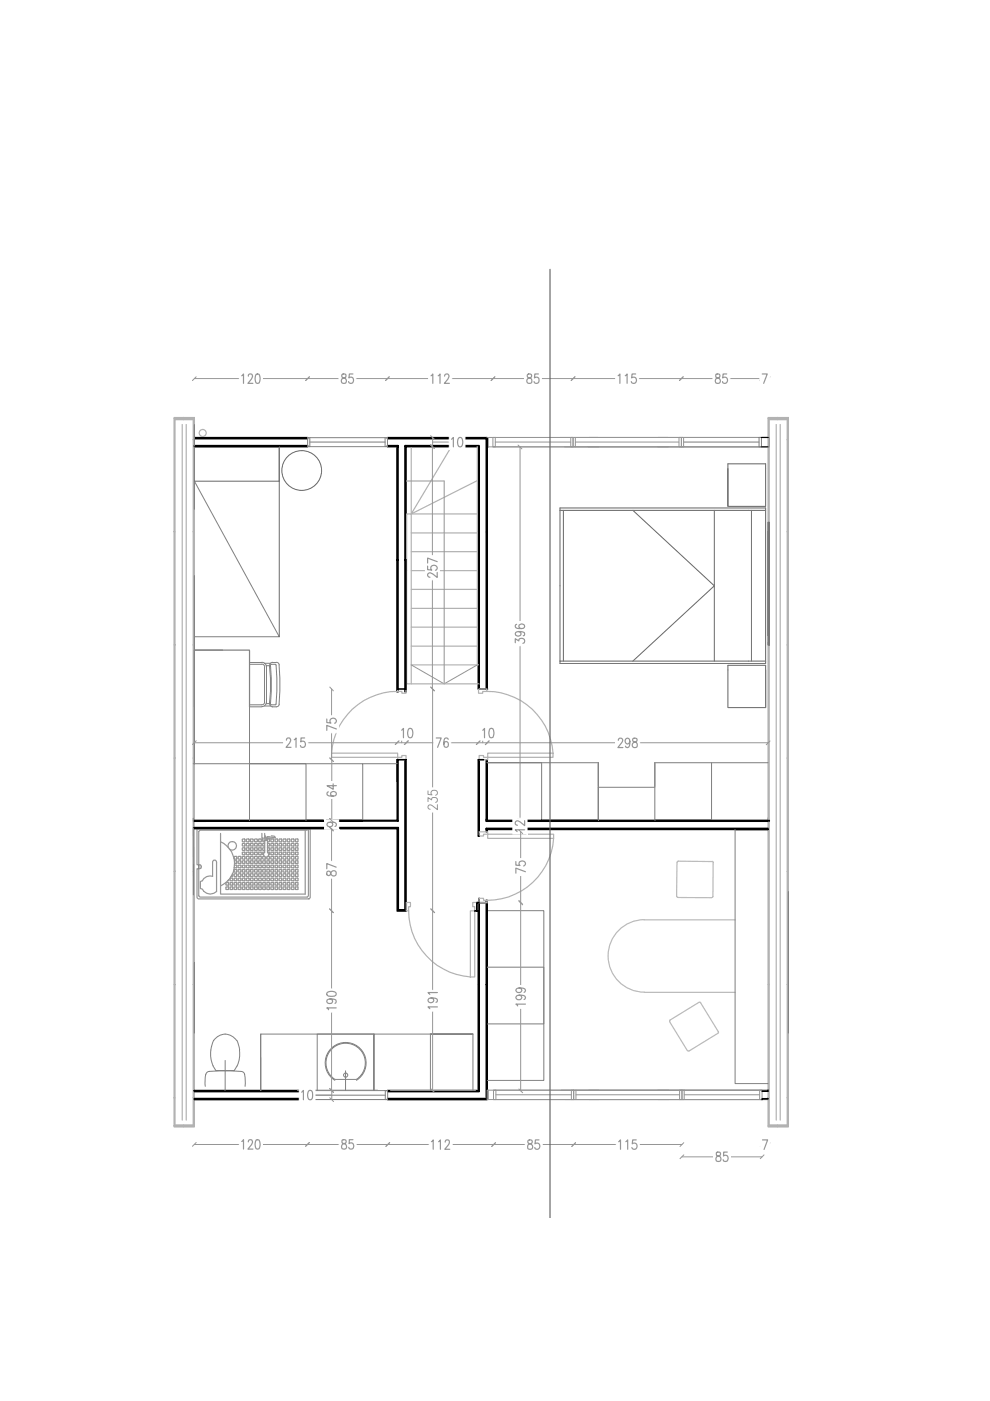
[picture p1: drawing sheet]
<svg xmlns="http://www.w3.org/2000/svg" width="210mm" height="297mm" viewBox="0 0 210 297" stroke-linecap="round" stroke-linejoin="round" font-family="sans-serif">
<!-- layer: A-FURN -->
<g fill="none" stroke="#7f7f7f" stroke-width=".21">
<path d="M41.2 90v18M65.2 92.8h.5v1.9h-.5zM65.7 94.7h15.9M65.7 92.8h15.9M65.7 93.7h15.9M81.6 92.8h.6v1.9h-.6zM144.9 93.7h16M160.9 92.8h.5v1.9h-.5zM41.2 102l18 33h-18M41.2 122v40M52.9 140.8h2.6M52.9 140.5h2.6"/>
<path d="M55.5 149.9h-2.6v11.9M55.5 140.8a.61 .61 0 0 1 .6 .6M55.5 140.4a.99 .99 0 0 1 1 1v7.4a1 1 0 0 1-1 1M56.1 141.4v7.4M56.1 140.6h1.2M56.1 149.7h1.2M56.1 148.8a.61 .61 0 0 1-.6 .6h-2.6M56.5 141.1h.7M56.5 149.2h.7M57.1 141.1l.2 2.7v2.7l-.2 2.7M57.2 149.2v.3l.4 .3a1.58 1.58 0 0 0 1.5-.2l.1-.3M57.5 149.4h.8"/>
<path d="M57.5 140.8h.8M57.5 140.8l-.1 .2a48.9 48.9 0 0 1 0 8.3l.1 .1M57.8 140.5h.8M57.8 140.4l-.5 .2-.1 .5M58.3 140.8l.2 .1a35 35 0 0 1 0 8.5h-.2M58.6 140.4l.5 .3 .1 .3M59.2 141l.1 2.8-.1 5.5M41 161.9h35.9v12M41 173.5v16.2M42.1 176.3v13.6M52.9 173.9v-12h12v12M76.9 161.9h7.3"/>
<path d="M103.3 161.7h23.6v12.2M114.8 161.7v12.2M126.9 166.9h11.9M150.9 161.7h-12.1v12.2M155.9 175.9v53.8h6.9M162.8 161.7h-11.9v12.2M103.3 193.1h12v36h-12M167.2 189v30M41.2 204v15M55.3 219.2v12v-12h24v12M100.3 219.2v12M103.3 205.1h12v12h-12"/>
<path d="M43.6 227.8l-.1 2.5M44.3 227.2a34.3 34.3 0 0 1 7.1 0l.5 .6M44.3 227.2l-.4 .2-.3 .4M45.3 220.6a6.4 6.4 0 0 0 .4 6.3M45.8 226.9h3.9M47.7 224.8v6.4M50.2 220.6a2.84 2.84 0 0 0-4.9 0M50.2 220.6l.6 2M50.8 222.6v1.7a5.4 5.4 0 0 1-1.1 2.6M51.9 227.8l.1 2.5M65.2 231.2v1.9h.5v-1.9h-.5h17M65.2 233.1h17"/>
<path d="M65.7 232.2h16M67.3 231.2v-12h12v12M71 228.8a4.2 4.2 0 0 1-.8-6.2 4.2 4.2 0 0 1 6.2 0 4.2 4.2 0 0 1-.8 6.2M71 228.9h4.6M71 229a4.3 4.3 0 0 1-1-6.5 4.3 4.3 0 0 1 6.6 0 4.3 4.3 0 0 1-1 6.5M73.3 227v4.2M79.3 231.2v-12h21h-9v12M81.7 231.2h.5v1.9h-.5z"/>
<circle cx="73.3" cy="227.9" r=".44"/>
</g>
<!-- layer: A-DETL-MCUT -->
<g fill="none" stroke="#b2b2b2" stroke-width=".25">
<path d="M36.9 88.5h4.3v.2h-4.3zM36.9 88.7h.2v24h-.2zM37.1 88.7h3.9v.3h-3.9zM41 93.2h.2v19.5h-.2zM41 88.7h.2v4.5h-.2zM162.8 88.5h4.4v.2h-4.4zM162.8 88.7h.3v24h-.3zM163.1 88.7h3.8v.3h-3.8zM166.9 93.2h.3v19.5h-.3zM166.9 88.7h.3v4.5h-.3zM36.9 112.7h.2v24h-.2zM41 112.7h.2v24h-.2z"/>
<path d="M166.9 112.7h.3v24h-.3zM36.9 136.7h.2v24h-.2zM41 136.7h.2v24h-.2zM166.9 136.7h.3v24h-.3zM36.9 160.7h.2v24h-.2zM41 174.1v-13.4h.2v13.4M41.2 174.1v10.6h-.2v-9.2M162.8 173.4v35.3h.3v-72.5h-.3v37.9M166.9 160.7h.3v24h-.3zM36.9 184.7h.2v24h-.2zM41 184.7h.2v24h-.2zM166.9 184.7h.3v24h-.3z"/>
<path d="M36.9 208.7h.2v24h-.2zM41 208.7h.2v24h-.2zM162.8 208.7h.3v24h-.3zM166.9 208.7h.3v24h-.3zM36.9 238.7h4.3v.2h-4.3zM36.9 232.7h.2v6h-.2zM37.1 238.5h3.9v.2h-3.9zM41 232.7h.2v6h-.2zM162.8 238.7h4.4v.2h-4.4zM162.8 232.7v6h.3l-.1-6M163.1 238.5h3.8v.2h-3.8zM166.9 232.7h.3v6h-.3z"/>
</g>
<!-- layer: A-ELEV-MBE2 -->
<g fill="none" stroke="#b2b2b2" stroke-width=".25">
<path d="M38.6 90v147.5M39.5 90v147.5M87.2 94.9v14.1h14M95.6 94.9l-8.4 14.1 14-7.1M101.2 94.7v46.3h.2M164.6 90v147.5M165.4 90v147.5M87.2 113h14M87.2 117h14M87.2 121h14M87.2 125h14M87.2 129h14"/>
<path d="M87.2 133h14M87.2 137h14M87.2 145v-36h-1v36h15.4M87.2 141h14"/>
<circle cx="43" cy="91.8" r=".74"/>
</g>
<!-- layer: A-ANNO-NOTE -->
<path d="M65.2 92.8h-24v.2h24M82.2 92.8h21.1v.2h-21.1zM41.2 232.9h24v.2h-24zM82.2 232.9h21.1v.2h-21.1z" fill="none" stroke="#000" stroke-width=".34"/>
<!-- layer: A-SECT-MCUT -->
<g fill="none" stroke="#000" stroke-width=".34">
<path d="M41.2 94.5h24v.2h-24zM84.2 94.7h.2v24h-.2zM84.4 94.5h-2.2v.2h2.2M85.9 94.5h15.7v.2h-15.7M85.9 94.7h.2v24h-.2zM101.4 94.7h.2v18h-.2zM103.1 93h.2v19.7h-.2zM84.2 118.7h.2v28h-.2zM85.9 118.7h.2v28h-.2zM101.4 112.7h.2v33.4h-.2zM103.1 112.7h.2v33.4h-.2zM84.2 146.1h.2"/>
<path d="M85.9 146.1h.2M101.5 146.1h.1M103.2 146.1h.2M101.4 161.1v16.1M101.6 161.1v16.1M103.1 161.1v12.8M103.1 175.9v.5M103.3 161.1v12.8M103.3 175.9v.5M86.1 191.3v.2M101.6 190.5v18.2M103.1 190.9v17.8"/>
<path d="M103.3 190.9v17.8M101.4 208.7h.2v22.5h-.2zM103.1 208.7h.2v24.2h-.2zM41.2 231.2h24v.2h-24zM82.2 231.2h19.4v.2h-19.4z"/>
</g>
<!-- layer: A-DETL-MBND -->
<path d="M103.3 92.8h.2v2h-.2zM103.3 231.1h.2v2h-.2z" fill="none" stroke="#959595" stroke-width=".21"/>
<!-- layer: A-ELEV-IDEN -->
<path d="M86.1 102h8.1v43M87.2 141l7 4 7-4" fill="none" stroke="#959595" stroke-width=".21"/>
<!-- layer: 0 -->
<g fill="none" stroke="#969696" stroke-width=".25">
<path d="M167.2 94.9v18M167.2 121.9v40M41.8 175.9l.2-.2h23.5l.3 .2v14.4l-.3 .3h-23.5l-.2-.3v-6.1h.3v-.9h-.3zM46.8 178.5a5.2 5.2 0 0 1 2.9 4.7 5.2 5.2 0 0 1-2.9 4.6M48.5 179.7a.9 .9 0 0 1 .6-1.3 .9 .9 0 0 1 1 1.2 .9 .9 0 0 1-1.5 .4M51.4 179.8l.4-.1 .1 .5-.4 .1zM51.4 177.9h.5l-.1 .6-.4-.1zM51.4 178.9h.5v.5h-.5zM52.2 179.8h.6v.4l-.5 .1zM52.3 177.9h.5v.5h-.5zM52.3 178.9h.5v.5h-.5zM53.1 177.9h.5v.6l-.5-.1z"/>
<path d="M53.1 178.9h.5v.5h-.5zM53.1 179.8l.5-.1 .1 .5-.6 .1zM54 179.8h.5l.1 .4-.6 .1zM54 178.9h.5v.5h-.5zM54 177.9h.5v.5h-.5zM54.8 179.8l.5-.1 .1 .5-.6 .1zM54.8 177.9h.6l-.1 .6-.5-.1zM55.3 178.8l-.5 .1v.5h.5M55.3 179.4h.1M55.3 178.8l.1 .1M55.4 178.9v.5M55.5 176.7v1h.6v-1"/>
<path d="M55.6 177.7v.4h1v-.4h-.5M55.7 178.1v.3l.4 .1M56.1 179.7l-.4 .1v.4l.4 .1M56.1 178.1h.6v2.6l.3 .6-.5 .4h-.3l-.3-.6 .2-.4zM56.1 177.5h.1M56.1 178.8l-.4 .1v.5h.4M56.2 178.1h.1M56.2 177.2v.5M56.6 178.1h.1M56.6 177.9l.5 .1v.4l-.4 .1M56.7 178.8l.4 .1v.5h-.4M56.7 179.7l.4 .1v.4l-.4 .1"/>
<path d="M57.1 177.5h-.5M57.4 179.8h.6v.5h-.5zM57.5 177.9h.5v.5h-.5zM57.5 178.8l.5 .1v.5h-.5zM57.5 177.2l.7 .1v.3M58.2 177.6l-1.4-.2-.2 .1v.2M58.2 177.6h.1M58.2 177.6l-1.6 .2M58.3 177.9h.5v.5h-.5zM58.3 178.9h.5v.5h-.5zM58.3 179.8h.5l.1 .4-.6 .1zM59.3 177.9h.4l-.1 .6-.4-.1z"/>
<path d="M59.3 178.8l.4 .1v.5h-.5zM59.3 179.7l.4 .1-.1 .5-.4-.1zM60 179.8h.6v.4l-.5 .1zM60.1 177.9h.5v.5h-.5zM60.1 178.9h.5v.5h-.5zM60.9 177.9h.5v.6l-.5-.1zM60.9 178.9h.5v.5h-.5zM60.9 179.8l.5-.1 .1 .5-.6 .1zM61.8 179.8h.5v.4l-.5 .1zM61.8 177.9h.5v.5h-.5zM61.8 178.9h.5v.5h-.5zM62.6 177.9h.5v.6l-.5-.1z"/>
<path d="M62.6 179.8l.5-.1 .1 .5-.6 .1zM63.1 178.8l-.5 .1v.5h.5M63.1 179.4h.1M63.1 178.8v.1M63.1 178.9v.5M64.7 176v13.6h-17.9v-12.9M65.1 176h-22.7l-.3 .3M65.4 176v13.9l-.3 .3h-22.7l-.3-.3M42.3 183.3a.42 .42 0 0 1 .4 .5 .42 .42 0 0 1-.4 .4M45.2 182.5l.5-.1 .2 .4v6.2a1.87 1.87 0 0 1-3-.5l-.4-.1v-1.5l.4-.2a1.77 1.77 0 0 1 2.2-.9v-3zM47.9 187.2h.6v.5h-.6zM47.9 188h.6v.6h-.5z"/>
<path d="M48.5 186.5v.2h-.3M48.8 186.2h.5v.5h-.5zM48.8 187.2h.5v.5h-.5zM48.8 188h.5v.5l-.5 .1zM49.3 185.3v.5h-.3M49.6 187.2l.5-.1 .1 .6h-.5zM49.7 182.5h.4l.1 .1v.4h-.5M49.7 183.4h.4l.1 .5h-.6M49.7 184.4h.5l-.1 .5-.5-.1zM49.7 185.3h.5l-.1 .5h-.4zM49.7 186.2h.5v.5h-.5zM49.7 188h.5l-.1 .6-.5-.1z"/>
<path d="M49.7 181.6h.5l-.1 .6-.4-.1zM49.7 183h.1M50.5 187.2h.5v.5h-.5zM50.5 181.6h.5v.5h-.5zM50.5 182.5h.5v.5h-.5zM50.5 183.5h.5v.5h-.5zM50.5 184.4h.5l.1 .4-.6 .1zM50.5 185.3h.5v.5h-.5zM50.5 186.2h.5v.5h-.5zM50.5 188h.5l.1 .5-.6 .1zM51.4 183.5l.4-.1 .1 .6h-.5zM51.4 187.2l.4-.1 .1 .6h-.5z"/>
<path d="M51.4 180.7h.5l-.1 .5-.4-.1zM51.4 184.4h.5l-.1 .5-.4-.1zM51.4 185.3h.5l-.1 .5h-.4zM51.4 186.2h.5v.5h-.5zM51.4 188h.5l-.1 .6-.4-.1zM51.5 181.6h.4l-.1 .6-.4-.1zM51.5 182.5h.4v.5h-.5zM52.2 187.2h.6v.5h-.5zM52.3 180.7h.5v.4l-.5 .1zM52.3 181.6h.5v.5h-.5zM52.3 182.5h.5v.5h-.5zM52.3 183.5h.5v.5h-.5z"/>
<path d="M52.3 184.4h.5v.4l-.5 .1zM52.3 185.3h.5v.5h-.5zM52.3 186.2h.5v.5h-.5zM52.3 188h.5v.5l-.5 .1zM53.1 180.7h.5v.5h-.5zM53.1 181.6h.5v.6l-.5-.1zM53.1 182.5h.5v.5h-.5zM53.1 183.5h.5v.5h-.5zM53.1 184.4h.5l.1 .4-.6 .1zM53.1 185.3h.5v.5h-.5zM53.1 186.2h.5v.5h-.5zM53.1 187.2h.6l-.1 .5h-.5z"/>
<path d="M53.1 188h.5v.6h-.5zM54 187.2h.5v.5h-.5zM54 180.7h.5l.1 .4-.6 .1zM54 181.6h.5v.5h-.5zM54 182.5h.5v.5h-.5zM54 183.5h.5v.5h-.5zM54 184.4h.5l.1 .4-.6 .1zM54 185.3h.5v.5h-.5zM54 186.2h.5v.5h-.5zM54 188h.5l.1 .5-.6 .1zM54.8 180.7l.6 .1-.1 .4h-.5zM54.8 181.6h.6l-.1 .6-.5-.1z"/>
<path d="M54.8 182.5h.5l.1 .5h-.6zM54.8 184.4h.5l.1 .4-.6 .1zM54.8 185.3h.6l-.1 .5h-.5zM54.8 186.2h.6v.5h-.6zM54.8 187.2h.6v.5h-.6zM54.8 188l.6 .1-.1 .5h-.5zM55.3 183.4l-.5 .1v.5h.5M55.3 187.7h.1M55.3 188h.1M55.3 186.7h.1M55.3 183h.1M55.3 184h.1"/>
<path d="M55.3 184.4h.1M55.3 180.7h.1M55.3 183.4l.1 .1M55.4 183.5v.5M55.4 180.3h-.1M55.7 187.2h.5v.5h-.5zM55.7 182.5h.5v.5h-.5zM55.7 183.5h.5v.5h-.5zM55.7 184.4h.5v.5l-.5-.1zM55.7 185.3h.5v.5h-.5zM55.7 186.2h.5v.5h-.5zM55.7 188h.5v.6l-.5-.1z"/>
<path d="M56.1 181.6h-.4v.5h.5v-.4M56.1 180.7l-.4 .1v.3l.2 .1M56.6 182.5h.5v.5h-.5zM56.6 183.5h.5v.5h-.5zM56.6 184.4h.5v.4l-.5 .1zM56.6 185.3h.5v.5h-.5zM56.6 186.2h.5v.5h-.5zM56.6 187.2h.5v.5h-.5zM56.6 188h.5v.5l-.5 .1zM56.7 180.7l.4 .1v.3l-.1 .1M56.8 181.6h.3v.5h-.5v-.4M57.4 187.2h.6v.5h-.5z"/>
<path d="M57.5 180.7h.5v.5h-.5zM57.5 184.4h.5v.5l-.6-.1zM57.5 188h.5v.6h-.5zM57.5 181.6h.5v.5h-.5zM57.5 182.5h.5v.5h-.5zM57.5 183.4l.5 .1v.5h-.5zM57.5 185.3h.5v.5h-.5zM57.5 186.2h.5v.5h-.5zM58.3 180.7h.5l.1 .4-.6 .1zM58.3 181.6h.5v.5h-.5zM58.3 182.5h.5v.5h-.5zM58.3 183.5h.5v.5h-.5z"/>
<path d="M58.3 184.4h.5l.1 .4-.6 .1zM58.3 185.3h.5v.5h-.5zM58.3 186.2h.5v.5h-.5zM58.3 187.2h.6l-.1 .5h-.5zM58.3 188h.5l.1 .5-.6 .1zM59.2 180.7h.5l-.1 .5-.4-.1zM59.2 184.4h.5l-.1 .5-.4-.1zM59.2 188h.5l-.1 .6-.4-.1zM59.3 181.6h.4l-.1 .6-.4-.1zM59.3 182.5h.4v.5h-.5zM59.3 183.4l.4 .1v.5h-.5zM59.3 185.3h.4l-.1 .5h-.4z"/>
<path d="M59.3 186.2h.4v.5h-.5zM59.3 187.1l.4 .1v.5h-.5zM60 187.2h.6v.5h-.5zM60.1 180.7h.5v.4l-.5 .1zM60.1 181.6h.5v.5h-.5zM60.1 182.5h.5v.5h-.5zM60.1 183.5h.5v.5h-.5zM60.1 184.4h.5v.4l-.5 .1zM60.1 185.3h.5v.5h-.5zM60.1 186.2h.5v.5h-.5zM60.1 188h.5v.5l-.5 .1zM60.9 180.7h.5v.5h-.5z"/>
<path d="M60.9 181.6h.5v.6l-.5-.1zM60.9 182.5h.5v.5h-.5zM60.9 183.5h.5v.5h-.5zM60.9 184.4h.5l.1 .4-.6 .1zM60.9 185.3h.5v.5h-.5zM60.9 186.2h.5v.5h-.5zM60.9 187.2h.6l-.1 .5h-.5zM60.9 188h.5v.6h-.5zM61.8 187.2h.5v.5h-.5zM61.8 180.7h.5v.4l-.5 .1zM61.8 181.6h.5v.5h-.5zM61.8 182.5h.5v.5h-.5z"/>
<path d="M61.8 183.5h.5v.5h-.5zM61.8 184.4h.5v.4l-.5 .1zM61.8 185.3h.5v.5h-.5zM61.8 186.2h.5v.5h-.5zM61.8 188h.5v.5l-.5 .1zM62.6 180.7l.6 .1-.1 .4h-.5zM62.6 181.6h.5v.6l-.5-.1zM62.6 182.5h.5v.5h-.5zM62.6 184.4h.5l.1 .4-.6 .1zM62.6 185.3h.5v.5h-.5zM62.6 186.2h.5v.5h-.5zM62.6 187.2h.6l-.1 .5h-.5z"/>
<path d="M62.6 188l.6 .1-.1 .5h-.5zM63.1 183.4l-.5 .1v.5h.5M63.1 187.7h.1M63.1 188h.1M63.1 186.7h.1M63.1 183h.1M63.1 184h.1M63.1 184.4h.1M63.1 180.7h.1M63.1 183.4v.1M63.1 183.5v.5M63.1 180.3h.1"/>
</g>
<!-- layer: A-DETL-MCUT -->
<path d="M162.8 112.7h.3v24h-.3zM162.8 110.7h.3v24h-.3z" fill="none" stroke="#636466" stroke-width=".25"/>
<!-- layer: A-ELEV-OVHD -->
<g fill="none" stroke="#959595" stroke-width=".21">
<path d="M103.5 92.8h59.3M103.5 94.7h59.3M104.5 92.8h.5v1.9h-.5zM105 93.7h16M118.8 92.8h44.3v1.9h-43.4M121 92.8h.5v1.9h-.5zM122 92.8h-.5v1.9h.5v-1.9h22.5v1.9h-.5v-1.9h.5M122 93.7h21.9M144.5 92.8h.4v1.9h-.4zM63.1 231.1h17M82.8 231.2h18M103.5 233.1h59.3"/>
<path d="M103.5 231.1h59.3M104.6 231.1h.5v2h-.5zM105.1 232.1h16M121.1 231.1h.6v2h-.6zM122.1 231.1h-.5v2h.5v-2h22.5v2h-.5v-2h.5M122.1 232.1h22M144.6 231.1h.5v2h-.5zM145.1 232.1h16M161.1 231.1h.5v2h-.5z"/>
</g>
<!-- layer: A-ELEV-MBE1 -->
<g fill="none" stroke="#000" stroke-width=".34">
<path d="M84.4 94.5v.2M85.9 94.5v.2M84.4 146.1h1.5M101.6 146.1h1.6M41.2 175.5h43.2v17.6M41.2 173.9h43v-12.8h1.9v32h-1.9v-17.4h-43M84.4 161.1v13h-43.2M85.9 161.1v32M101.4 161.1h1.1M101.4 177.2h.2M103.1 173.9h59.7M103.1 173.7v.4h59.7"/>
<path d="M103.3 161.7v12.2M162.8 175.6h-59.7v.3h59.7M163.1 173.9v.2M84.4 192.9h1.5M86.1 191.5v1.5M100.7 193.1h.9M101.4 193.1v15.6M101.6 191.3h-.5v1.9M101.8 191.4h1.5M103.3 193.1v12M162.8 231.1v.3h-1.2M162.8 233h-1.2v.1"/>
</g>
<!-- layer: A-DOOR-FULL -->
<g fill="none" stroke="#b2b2b2" stroke-width=".25">
<path d="M70.3 159.7h14v.9h-14zM84.3 146.6a14 14 0 0 0-14 13.1M84.3 146.1h1.8v.9h-.9v-.4h-.9zM101.5 146.1h1.7v.5h-.9v.4h-.8zM103.2 146.6a14 14 0 0 1 14 13.1M103.4 159.7h13.8v.9h-13.8zM84.3 160.6h.9v-.4h.9v.9h-1.8zM101.6 160.2h.9v.4h.9v.5h-1.8zM101.6 176.4h1.8v.5h-.9v.3h-.9zM103.4 176.9h14v.9h-14zM117.4 177.8a14.1 14.1 0 0 1-14.9 13.1v-.4h-.9v.9h1.7v-.5M86.1 191.3h.9v.9h-.4v.9h-.5z"/>
<path d="M86.6 193.1a14.1 14.1 0 0 0 13.1 14M99.7 193.1h1v14h-1zM100.2 191.3h.9v1.8h-.4v-.9h-.5z"/>
</g>
<!-- layer: A-FURN -->
<path d="M59.2 95v7h-18M154.3 99.4v8h8v-8M134.2 108.2l17.3 16v-16M158.7 108.2h-40v32h40M134.2 140.2l17.3-16v16M154.3 142v8h8v-8" fill="none" stroke="#636466" stroke-width=".21"/>
<!-- layer: ARREDI_interni_fini -->
<path d="M143.5 190l.2 .2M143.5 182.8v7.2M143.7 190.3h7.2M151 182.7l-7.2-.1-.2 .2M151 182.6l.2 .3v7.2l-.3 .2M155.9 195h-19.3a7.7 7.7 0 0 0-7.7 7.7 7.7 7.7 0 0 0 7.7 7.7h19.3M142 216.6l3.7 6.2M142.1 216.3l6.3-3.8 3.9 6.2M142.1 216.3l-.1 .3M152.2 219.1l-6.1 3.7M152.3 218.7l-.1 .3M145.8 222.7l.3 .1" fill="none" stroke="#b9b9b9" stroke-width=".25"/>
<!-- layer: A-ANNO-NOTE -->
<path d="M161.4 92.8h1.4M161.4 94.7h1.4" fill="none" stroke="#000" stroke-width=".25"/>
<!-- layer: QUOTE -->
<g fill="none" stroke="#979797" stroke-width=".21">
<path d="M41.2 80.3h10.1M55.1 80.3h17.3M75 80.3h16.4M91.7 92.8v25.5M91.7 93.7h4M95.3 80.3h16.4M110.3 94.7v37.6M114.3 80.3h16.7M134.9 80.3h16.8M154.2 80.3h7.4M162.7 80.3h.1M91.7 122.5v45.1"/>
<path d="M110.3 136.4v37.6M41.2 157.5h19.4M64.8 157.5h21.3M70.3 146.1v6.2M70.3 154.9v6.2M85.2 155.4v2.1M86.2 157.5h6.3M95.1 157.5h35.9M102.3 155.4v2.1M135.1 157.5h27.7M70.3 173.9v.4M70.3 175.3v7.8"/>
<path d="M70.3 161.1v5.1M70.3 168.8v5.1M90.7 170v-.9l.8 .5a.59 .59 0 0 1 .9-.5 .59 .59 0 0 1 0 1M90.7 167.7v.7l.9 .1a.66 .66 0 0 1 .3-1 .66 .66 0 0 1 .8 .7l-.3 .4M91.7 171.7v38.7M92.7 170.6v1.1l-.9-.8a.55 .55 0 0 0-.7-.2 .55 .55 0 0 0-.4 .6l.5 .3M110.3 176.3v.1M110.4 176.3v6.2M70.3 185.7v24.5M110.4 185.1v6.2M110.4 191.5v18M70.3 214.1v17"/>
<path d="M91.7 213.9v17.3M110.4 213.3v18M66.3 232.2h4M70.3 231.2v1.9M41.2 242.7h10.1M55.1 242.7h17.3M75 242.7h16.5M95.4 242.7h16.4M114.5 242.7h16.7M135.1 242.7h9.5M144.6 245.3h7.2M154.4 245.3h7.2"/>
<path d="M161.6 242.7h.1M162.8 242.7h.1"/>
</g>
<!-- layer: 0 -->
<g fill="none" stroke="#979797" stroke-width=".21">
<path d="M41.6 79.9l-.8 .8M65.6 79.9l-.8 .8M82.5 79.9l-.8 .8M104.9 79.9l-.8 .8M121.9 79.9l-.8 .8M144.9 79.9l-.9 .8M161.8 79.9l-.7 .8M163.3 79.9l-.8 .8M91.3 92.4l.8 .8M92.1 95.1l-.8-.8 .8 .8M109.8 94.4l.8 .8M41.6 157.1l-.8 .8"/>
<path d="M69.9 145.7l.8 .8M84.6 157.1l-.8 .8M86.5 157.1l-.8 .8M86.6 157.1l-.8 .8M91.3 145.7l.8 .8M101.8 157.1l-.8 .8M103.7 157.1l-.8 .8M163.3 157.1l-.8 .8M69.9 173.5l.8 .8M69.9 175.4l.8 .8M69.9 175.3l.8 .8M70.7 161.5l-.8-.8 .8 .8"/>
<path d="M109.8 173.5l.8 .8M109.8 176l.8 .8M110 175.9l.8 .8M69.9 192.7l.8 .8M91.3 192.7l.8 .8M110 190.9l.8 .8M110 191.1l.8 .8M69.9 230.8l.8 .8M69.9 232.7l.8 .9M91.3 230.8l.8 .8M110 230.9l.8 .8M41.6 242.2l-.8 .8"/>
<path d="M65.6 242.2l-.8 .8M82.6 242.2l-.8 .8M82.6 242.3l-.8 .8M105.1 242.3l-.8 .8M122 242.3l-.8 .8M145 242.3l-.8 .8M145 244.9l-.8 .8M162 244.9l-.8 .8M162 242.3l-.8 .8M163.3 242.3l-.8 .8"/>
</g>
<!-- layer: QUOTE -->
<g fill="#fff" stroke="#fff" stroke-width=".21">
<path d="M50.7 78.8v3l5-3zM50.7 81.8l5-3v3z"/>
<path d="M71.9 78.8v3l3.6-3zM71.9 81.8l3.6-3v3z"/>
<path d="M90.9 78.8v3l4.9-3zM90.9 81.8l4.9-3v3z"/>
<path d="M111.2 78.8v3l3.6-3zM111.2 81.8l3.6-3v3z"/>
<path d="M130.5 78.8v3l4.9-3zM130.5 81.8l4.9-3v3z"/>
<path d="M151.2 78.8v3l3.6-3zM151.2 81.8l3.6-3v3z"/>
<path d="M161.1 78.8v3l2.1-3zM163.2 78.8v3h-2.1z"/>
<path d="M50.7 241.1v3l5-3zM50.7 244.1l5-3v3z"/>
<path d="M71.9 241.1v3l3.6-3zM71.9 244.1l3.6-3v3z"/>
<path d="M91 241.2v3l4.9-3zM91 244.2l4.9-3v3z"/>
<path d="M111.4 241.2v3l3.6-3zM111.4 244.2l3.6-3v3z"/>
<path d="M130.7 241.2v3l4.8-3zM130.7 244.2l4.8-3v3z"/>
<path d="M151.3 243.8v3l3.6-3zM151.3 246.8l3.6-3v3z"/>
<path d="M161.2 241.2v3l2-3zM163.2 241.2v3h-2z"/>
<path d="M90.2 117.8v5.1h3zM90.2 117.8h3v5.1z"/>
<path d="M68.8 151.8v3.6h3zM68.8 151.8h3v3.6z"/>
<path d="M68.8 165.7v3.6h3zM68.8 165.7h3v3.6z"/>
<path d="M68.8 173.8v2h3zM68.8 173.8h3v2z"/>
<path d="M68.8 182.6v3.6h3zM68.8 182.6h3v3.6z"/>
<path d="M90.2 210v4.4h3zM90.2 210h3v4.4z"/>
<path d="M60.1 156v3l5.2-3zM60.1 159l5.2-3v3z"/>
<path d="M84.7 153.9v3l3.3-3zM84.7 156.9l3.3-3v3z"/>
<path d="M92 156v3l3.6-3zM92 159l3.6-3v3z"/>
<path d="M101.8 153.9v3l3.4-3zM101.8 156.9l3.4-3v3z"/>
<path d="M130.5 156v3l5.1-3zM130.5 159l5.1-3v3z"/>
<path d="M63.4 230.7v3l3.4-3zM63.4 233.7l3.4-3v3z"/>
<path d="M95.2 92.2v3.1l3.4-3.1zM95.2 95.3l3.4-3.1v3.1z"/>
<path d="M108.7 131.8v5.1h3zM108.7 131.8h3v5.1z"/>
<path d="M108.7 173.5v3.3h3zM108.7 173.5h3v3.3z"/>
<path d="M108.9 182v3.6h3zM108.9 182h3v3.6z"/>
<path d="M108.9 209v4.8h3zM108.9 209h3v4.8z"/>
<path d="M68.8 209.7v4.9h3zM68.8 209.7h3v4.9z"/>
<path d="M90.2 167v5.2h3zM90.2 167h3v5.2z"/>
</g>
<g fill="none" stroke="#979797" stroke-width=".25">
<path d="M51.3 79.7l.3-.4v2M52.6 79.8l.1-.3 .2-.2 .5 .1 .1 .3-.2 .6-.7 1h1M54.3 79.4l.4-.1a1.17 1.17 0 0 1 .4 1.6l-.2 .3-.3 .1a1.17 1.17 0 0 1-.4-1.6zM72.5 79.4v.6a.72 .72 0 0 1 .8 .4 .72 .72 0 0 1-.2 .9 .63 .63 0 0 1-.8-.7 .63 .63 0 0 1 .8-.5l.2-.1a.46 .46 0 0 0-.2-.7zM74.8 79.3h-.7l-.1 .8a.61 .61 0 0 1 .8 .1 .61 .61 0 0 1 0 .8 .61 .61 0 0 1-.8 .1l-.1-.2M91.4 79.7l.4-.4v2M92.9 79.7l.4-.4v2M94.3 79.8l.3-.5h.3l.3 .4-.2 .6-.8 1h1.1M111.9 79.4v.6a.78 .78 0 0 1 .8 .3 .78 .78 0 0 1-.1 .9 .63 .63 0 0 1-.9-.4 .63 .63 0 0 1 .8-.7 .44 .44 0 0 0 .1-.7zM114.2 79.3h-.8l-.1 .8a.61 .61 0 0 1 .8 .1 .61 .61 0 0 1 0 .8 .61 .61 0 0 1-.8 .1l-.1-.2M131 79.7l.4-.4v2M132.6 79.7l.4-.4v2"/>
<path d="M134.8 79.3h-.8l-.1 .8a.63 .63 0 0 1 .9 .1 .63 .63 0 0 1 0 .9 .63 .63 0 0 1-.9 0l-.1-.2M151.8 79.4v.6a.78 .78 0 0 1 .8 .3 .78 .78 0 0 1 0 .9 .63 .63 0 0 1-1-.5 .63 .63 0 0 1 .8-.6l.2-.1a.42 .42 0 0 0-.3-.7zM154.1 79.3h-.8l-.1 .8a.63 .63 0 0 1 .9 .1 .63 .63 0 0 1 0 .9 .63 .63 0 0 1-.9 0v-.2M161.6 79.3h1.1l-.8 2M95.7 93.1l.4-.3v1.9M97.3 92.8h.3a1.28 1.28 0 0 1 0 1.9h-.1a1.42 1.42 0 0 1-.2-1.9zM92.7 119.1l-2-.8v1.1M90.7 120v.8l.9 .1a.62 .62 0 0 1 0-.9 .62 .62 0 0 1 .8 0 .62 .62 0 0 1 .1 .9h-.2M92.7 121.4v1l-1.3-.9a.47 .47 0 0 0-.7 .2 .47 .47 0 0 0 .3 .7h.2M109.2 136.3v-.9l.8 .5a.58 .58 0 0 1 .9-.5 .58 .58 0 0 1 0 1M109.5 132.4a.42 .42 0 0 0-.2 .7l.3 .1h1.3a.56 .56 0 0 0-.1-.9 .56 .56 0 0 0-.8 .5l.3 .4 .3 .1M109.9 133.9a.49 .49 0 0 1 .5 .2 .49 .49 0 0 1 0 .6 .6 .6 0 0 1-.8 .1 .6 .6 0 0 1-.3-.7 1.85 1.85 0 0 1 1.9 0v.4v.2l-.3 .1"/>
<path d="M60.7 156.9l.2-.4h.4h.2l.1 .6-1 1.4h1.1M62.4 156.8l.4-.3v2M64.6 156.5h-.8v.8a.61 .61 0 0 1 .8 .1 .61 .61 0 0 1 0 .8 .61 .61 0 0 1-.8 .1l-.1-.2M69.3 152.4v.8l.9 .1a.62 .62 0 0 1 0-.9 .62 .62 0 0 1 .9 0 .62 .62 0 0 1 0 .9h-.2M71.3 154.6l-2-.8v1.1M85.2 154.8l.3-.4v2M86.7 154.5l.4-.1a1.28 1.28 0 0 1 0 2h-.2a1.42 1.42 0 0 1-.2-1.9zM92.5 156.5h1l-.7 2M95 156.8a.47 .47 0 0 0-.7-.3l-.1 .3a1.25 1.25 0 0 0 .4 1.7 .59 .59 0 0 0 .5-.8 .59 .59 0 0 0-.8-.4l-.2 .5M102.3 154.8l.4-.4v2M103.9 154.5l.4-.1a1.17 1.17 0 0 1 .3 1.6l-.1 .3-.4 .1a1.17 1.17 0 0 1-.4-1.6zM131.1 157l.3-.5 .5 .2a.66 .66 0 0 1-.1 .8l-.8 1h1.1"/>
<path d="M133.5 157.1a.55 .55 0 0 1-.5 .6 .59 .59 0 0 1-.5-.7 .59 .59 0 0 1 .8-.4 1.42 1.42 0 0 1-.2 1.9l-.4-.1-.1-.2M134.2 156.6l-.1 .4 .3 .3a.63 .63 0 0 1 .8 .6 .63 .63 0 0 1-1 .5l-.1-.1a.7 .7 0 0 1 .7-1 .44 .44 0 0 0 .2-.7zM69.6 167.9a.42 .42 0 0 0-.2 .7l.3 .1h1.3a.56 .56 0 0 0-.1-.9 .56 .56 0 0 0-.8 .6l.3 .3 .2 .1M70 174.3a.49 .49 0 0 1 .5 .3 .49 .49 0 0 1 0 .5 .56 .56 0 0 1-.9 .1 .56 .56 0 0 1 0-.8l.4-.1a1.02 1.02 0 0 1 1.3 .5l-.1 .3-.2 .1M70.6 166.2v1.1l-1.3-.7h2M111.2 175.9h-2l.4 .4M111.2 174v1l-.9-.7a.67 .67 0 0 0-1-.1l-.1 .5 .5 .3M69.4 184.8l-.1 .5a.4 .4 0 0 0 .4 .3 .4 .4 0 0 0 .3-.2 .63 .63 0 0 1 .6-.8 .63 .63 0 0 1 .7 .7 .65 .65 0 0 1-.8 .4 .65 .65 0 0 1-.5-.7 .44 .44 0 0 0-.6-.2zM71.3 183.9l-2-.8v1.1M109.4 182.7v.7l.9 .1a.65 .65 0 0 1 .3-1 .65 .65 0 0 1 .8 .7l-.4 .4M111.4 184.8l-2-.7v1M69.4 210.4a1.42 1.42 0 0 1 1.9 .3v.1a1.36 1.36 0 0 1-2 0z"/>
<path d="M70 211.8l.3 .1a.48 .48 0 0 1 0 .8l-.3 .1a.54 .54 0 0 1-.7-.5 .85 .85 0 0 1 1.1-.5l.8 .2a.49 .49 0 0 1-.2 .7M71.3 213.7h-2l.4 .4M91.4 211.6a.55 .55 0 0 1 .6 .5 .59 .59 0 0 1-.8 .5 .59 .59 0 0 1-.4-.8 1.42 1.42 0 0 1 1.9 .2v.4l-.3 .1M92.7 213.5h-2l.4 .4M92.7 210.4h-2l.4 .4M110.1 211a.57 .57 0 0 1 .5 .5 .67 .67 0 0 1-.6 .5 .67 .67 0 0 1-.6-.5 1.26 1.26 0 0 1 2 0l-.3 .4M110.1 209.5a.57 .57 0 0 1 .5 .5 .67 .67 0 0 1-.6 .4 .67 .67 0 0 1-.6-.5 1.26 1.26 0 0 1 2 0l-.3 .5M111.4 212.9h-2l.4 .4M64 231.6l.3-.4v2M65.5 231.3l.4-.1a1.36 1.36 0 0 1 0 2h-.2a1.42 1.42 0 0 1-.2-1.9zM51.3 242l.3-.4v2M52.6 242.1l.2-.4 .4-.1 .2 .1 .1 .5-.9 1.4h1"/>
<path d="M54.3 241.7l.4-.1a1.17 1.17 0 0 1 .4 1.6l-.2 .3-.3 .1a1.17 1.17 0 0 1-.4-1.6zM72.5 241.7v.6a.78 .78 0 0 1 .8 .4 .78 .78 0 0 1 0 .8 .63 .63 0 0 1-.9-.4 .63 .63 0 0 1 .8-.7l.1-.1a.42 .42 0 0 0-.2-.7zM74.8 241.6h-.7l-.1 .9a.61 .61 0 0 1 .8 .1 .61 .61 0 0 1 0 .8 .61 .61 0 0 1-.8 .1l-.1-.3M91.5 242.1l.3-.4v2M93 242.1l.4-.4v2M94.4 242.1l.3-.4 .5 .2v.5l-.9 1.3h1.1M112 241.8a.44 .44 0 0 0 .2 .6 .63 .63 0 0 1 .8 .8 .63 .63 0 0 1-1.1 .3v-.2a.82 .82 0 0 1 .9-.9 .42 .42 0 0 0-.2-.7zM114.3 241.7h-.8l-.1 .8a.63 .63 0 0 1 .9 .1 .63 .63 0 0 1 0 .8 .63 .63 0 0 1-.9 .1v-.2M131.2 242.1l.4-.4v2M132.7 242.1l.4-.4v2M134.9 241.7h-.8v.8a.63 .63 0 0 1 .8 .1 .63 .63 0 0 1 0 .8 .63 .63 0 0 1-.8 .1l-.1-.2M151.9 244.3v.6a.78 .78 0 0 1 .8 .4 .78 .78 0 0 1 0 .9 .63 .63 0 0 1-1-.5 .63 .63 0 0 1 .9-.7l.1-.1a.42 .42 0 0 0-.2-.6z"/>
<path d="M154.2 244.3h-.8v.8a.61 .61 0 0 1 .8 .1 .61 .61 0 0 1 0 .8 .61 .61 0 0 1-.8 .1l-.1-.2M161.7 241.7h1.1l-.8 2"/>
</g>
<!-- layer: A-FURN -->
<path d="M41.2 137.8h6M41.2 149.9v-12.1h11.7v12.1" fill="none" stroke="#7f7f7f" stroke-width=".25"/>
<!-- layer: QUOTE -->
<path d="M116.6 57.1v201.1" fill="none" stroke="#696969" stroke-width=".25"/>
<!-- layer: A-ELEV-MBE1 -->
<g fill="none" stroke="#636466" stroke-width=".21">
<path d="M59.2 94.7v40.3M162.3 99.4v-1.1h-8v9.1M118.7 108.2v-.5h43.6v33h-43.6v-.5M119.5 108.2v32M158.7 108.2h3.6M159.3 108.2v32M154.3 142v-.9h8v8.9M158.7 140.2h3.6"/>
<circle cx="64" cy="99.8" r="4.2"/>
</g>
<path d="M41.2 94.7h18" fill="none" stroke="#000" stroke-width=".21"/>
</svg>
